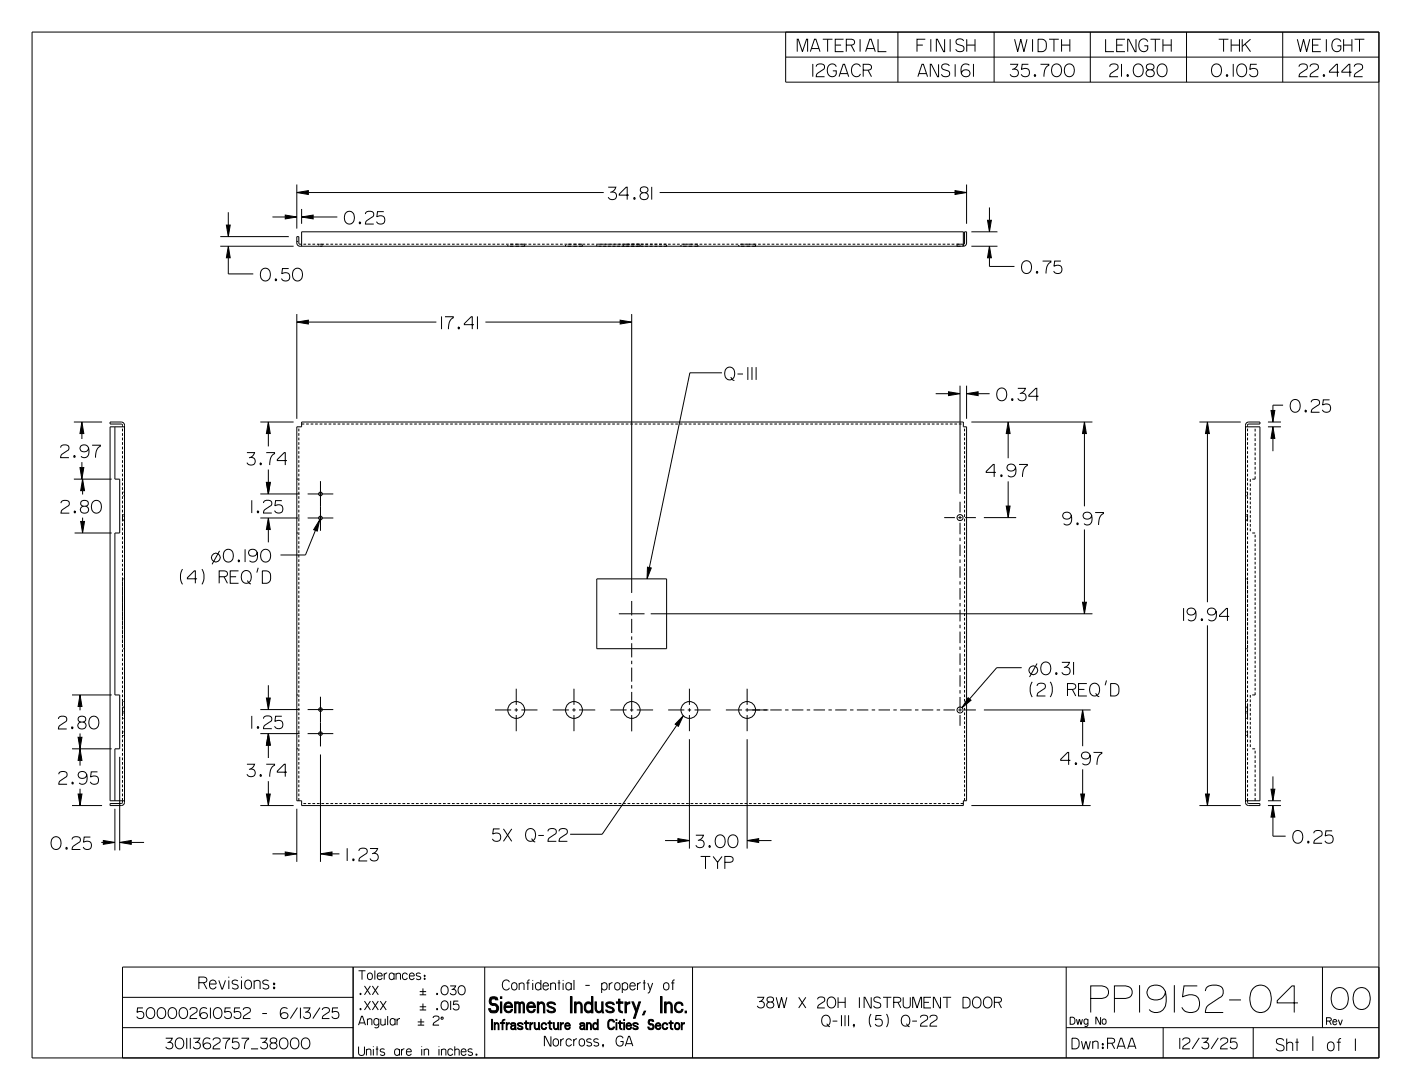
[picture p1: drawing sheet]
<svg xmlns="http://www.w3.org/2000/svg" width="279mm" height="216mm" viewBox="0 0 279 216" stroke-linecap="round" stroke-linejoin="round" font-family="sans-serif">
<defs><g id="words">
<text font-size="4.1" x="89.3" y="200.6">Siemens Industry, Inc.</text>
<text font-size="2.6" x="91.2" y="203.9">Infrastructure and Cities Sector</text>
<g font-size="2.2">
<text x="40.4" y="195.9">Revisions:</text>
<text x="253.3" y="208.2">Sht</text>
<text x="263.2" y="208.2">of</text>
</g>
<text font-size="2" x="219.3" y="207.8">RAA</text>
<g font-size="1.8">
<text x="102.4" y="196.1">Confidential - property of</text>
<text x="110" y="207.2">Norcross, GA</text>
</g>
<g font-size="1.7">
<text x="70.6" y="194">Tolerances:</text>
<text x="70.6" y="203.1">Angular</text>
<text x="70.6" y="209.1">Units are in inches.</text>
</g>
<g font-size="1.3">
<text x="211.9" y="202.9">Dwg No</text>
<text x="262.7" y="203">Rev</text>
</g>
</g></defs>
<g fill="none" stroke="#000" stroke-width=".2">
<path d="M6.3 6.3h266.7v203.2h-266.7zM155.6 6.3v10h117.4M155.6 11.3h117.4M157.9 10.2v-2.4h.2l.8 2.4 .8-2.4h.2v2.4M160.5 10.2l.8-2.4h.3l.8 2.4M160.7 9.6h1.5M160.9 12.7v2.5M161.6 13.2a.89 .89 0 0 1 .8-.6 .89 .89 0 0 1 .9 .5 .54 .54 0 0 1-.4 .7l-1.1 .8-.2 .6h1.7M162.9 7.8h1.9M163.9 7.8v2.4M165.4 8.9h1.2M165.6 13.2a.95 .95 0 0 0-1.2-.5 .95 .95 0 0 0-.6 1.1 1 1 0 0 0 .5 1.2 1 1 0 0 0 1.2-.2l.1-.8h-.7"/>
<path d="M166.1 15.2l.9-2.5h.2l.9 2.5M166.3 14.6h1.6M167 7.8h-1.6v2.4h1.6M167.6 8.9h1a.58 .58 0 0 0 .6-.5 .58 .58 0 0 0-.6-.6h-1v2.4M168.5 8.9l.7 1.3M170.3 7.8v2.4M170.4 13.2a.95 .95 0 0 0-1.2-.5 .95 .95 0 0 0-.6 1.1 1 1 0 0 0 .5 1.2 1 1 0 0 0 1.2-.2l.1-.2M170.9 13.9h1.1a.58 .58 0 0 0 .6-.6 .58 .58 0 0 0-.6-.6h-1.1v2.5M171.4 10.2l.8-2.4h.3l.8 2.4M171.6 9.6h1.5M171.9 13.9l.7 1.3M173.9 7.8v2.4h1.6"/>
<path d="M177.8 6.3v10M181.6 8.9h1.1M181.8 15.2l.8-2.5h.2l.9 2.5M182 14.6h1.5M183.2 7.8h-1.6v2.4M184.3 7.8v2.4M185.9 12.7v2.5h-.3l-1.2-2.5h-.2v2.5M187.1 7.8v2.4h-.3l-1.2-2.4h-.2v2.4M188 13.1a.73 .73 0 0 0-1-.5 .73 .73 0 0 0-.3 1.1l1 .3a.66 .66 0 0 1 .3 .9 .66 .66 0 0 1-.9 .3l-.4-.1-.3-.4M188.1 7.8v2.4M189.1 12.7v2.5M190.8 8.1a.73 .73 0 0 0-1-.4 .73 .73 0 0 0-.3 1l1 .4a.66 .66 0 0 1 .3 .9 .66 .66 0 0 1-.9 .2l-.4-.1-.3-.3"/>
<path d="M191.4 8.9h1.7M191.4 7.8v2.4M191.9 12.9a1.03 1.03 0 0 0-1.3-.1 1.03 1.03 0 0 0-.3 1.3 .91 .91 0 0 0 .7 1.1 .91 .91 0 0 0 1.1-.8 .88 .88 0 0 0-.9-.6 .88 .88 0 0 0-.8 .8M192.8 12.7v2.5M193.1 7.8v2.4M196.8 6.3v10M200 12.7h1.5l-.5 .8-.6 .3M200.7 13.7a.81 .81 0 0 1 .9 1.1 .81 .81 0 0 1-1.4 .1l-.2-.2M200.9 7.8l.6 2.4 .6-2.4 .7 2.4 .6-2.4M203.6 12.7h-1.2l-.1 1.1a.92 .92 0 0 1 1.3-.1 .92 .92 0 0 1 0 1.4l-.7 .1-.4-.1-.3-.4M204.5 7.8v2.4M204.9 14.8l.2 .1-.1 .2-.2-.1z"/>
<path d="M205.6 7.8h1a1.37 1.37 0 0 1-.2 2.4h-.8zM206 12.7h1.7v.2a2.03 2.03 0 0 0-1 2.3M207.7 7.8h2M208.5 13a1.02 1.02 0 0 1 1.3-.2 1.02 1.02 0 0 1 .4 1.2 1.03 1.03 0 0 1-1.1 1.2 1.03 1.03 0 0 1-.9-1.4zM208.7 7.8v2.4M210.2 8.9h1.6M210.2 7.8v2.4M211 13a1.02 1.02 0 0 1 1.3-.2 1.02 1.02 0 0 1 .4 1.2 1.03 1.03 0 0 1-1.1 1.2 1.03 1.03 0 0 1-.8-1.4zM211.8 7.8v2.4M215.9 6.3v10M218.9 7.8v2.4h1.7M219.7 13.2a.89 .89 0 0 1 .8-.6 .89 .89 0 0 1 .9 .5 .54 .54 0 0 1-.4 .7l-1.1 .8-.2 .6h1.7"/>
<path d="M221.1 8.9h1.2M222.1 12.7v2.5M222.8 7.8h-1.7v2.4h1.7M223.2 14.8l.2 .1v.2l-.2-.1zM224.7 13a1.02 1.02 0 0 1 1.2-.2 1.02 1.02 0 0 1 .5 1.2 1.03 1.03 0 0 1-1.1 1.2 1.03 1.03 0 0 1-.9-1.4zM224.9 7.8v2.4h-.2l-1.2-2.4h-.2v2.4M227.1 12.9a.72 .72 0 0 1 1-.2 .72 .72 0 0 1 .2 1 .74 .74 0 0 1-.9 .1 .74 .74 0 0 1-.3-.9zM227.3 8.2a.95 .95 0 0 0-1.2-.4 .95 .95 0 0 0-.6 1.1 1 1 0 0 0 .4 1.2 1 1 0 0 0 1.3-.3l.1-.7h-.7M227.5 13.8a.71 .71 0 0 0-.6 .9 .71 .71 0 0 0 1 .5 .69 .69 0 0 0 .7-.7 .69 .69 0 0 0-.6-.7M227.8 7.8h1.9M228.8 7.8v2.4M229.4 13a1.02 1.02 0 0 1 1.3-.2 1.02 1.02 0 0 1 .4 1.2 1.03 1.03 0 0 1-1.1 1.2 1.03 1.03 0 0 1-.9-1.4z"/>
<path d="M230.3 8.9h1.6M230.3 7.8v2.4M231.9 7.8v2.4M234.9 6.3v10M240.2 13a1.02 1.02 0 0 1 1.2-.2 1.02 1.02 0 0 1 .5 1.2 1.03 1.03 0 0 1-1.1 1.2 1.03 1.03 0 0 1-.9-1.4zM241.3 7.8h1.9M242.3 7.8v2.4M242.9 14.8l.2 .1-.1 .2-.2-.1zM243.8 8.9h1.6M243.8 7.8v2.4M244.2 12.7v2.5M245.2 13a1.02 1.02 0 0 1 1.2-.2 1.02 1.02 0 0 1 .5 1.2 1.03 1.03 0 0 1-1.2 1.2 1.03 1.03 0 0 1-.8-1.4z"/>
<path d="M245.4 7.8v2.4M246 7.8v2.4M246.5 8.7l1.1 1.5M247.6 7.8l-1.6 1.4M248.9 12.7h-1.3l-.1 1.1a.92 .92 0 0 1 1.3-.1 .92 .92 0 0 1 0 1.4l-.7 .1-.4-.1-.3-.4M254 6.3v10M256.9 7.8l.6 2.4 .6-2.4 .6 2.4 .7-2.4M257.2 13.2a.89 .89 0 0 1 .8-.6 .89 .89 0 0 1 .9 .5 .54 .54 0 0 1-.4 .7l-1.1 .8-.2 .6h1.7M259.4 13.2a.89 .89 0 0 1 .8-.6 .89 .89 0 0 1 .9 .5 .54 .54 0 0 1-.4 .7l-1.1 .8-.2 .6h1.7M259.9 8.9h1.2M261.5 7.8h-1.6v2.4h1.6M262.1 14.8l.2 .1-.1 .2-.2-.1z"/>
<path d="M262.6 7.8v2.4M265.2 14.3h-1.9v-.2l1.3-1.4h.2v2.5M265.5 8.2a.95 .95 0 0 0-1.2-.4 .95 .95 0 0 0-.6 1.1 1 1 0 0 0 .5 1.2 1 1 0 0 0 1.2-.3l.1-.7h-.7M266.1 8.9h1.6M266.1 7.8v2.4M267.6 14.3h-1.9v-.2l1.4-1.4h.2v2.5M267.7 7.8v2.4M268.2 13.2a.89 .89 0 0 1 .8-.6 .89 .89 0 0 1 .8 .5 .54 .54 0 0 1-.3 .7l-1.2 .8-.1 .6h1.6M268.2 7.8h2M269.2 7.8v2.4M58.8 38.1l2.3-.3v.7zM58.8 36.5v8.8"/>
<path d="M61.1 38.1h58.4M120.4 37.1h1.5l-.4 .7-.7 .3M121.1 38a.81 .81 0 0 1 .9 1.2 .81 .81 0 0 1-1.4 .1l-.2-.2M124.5 38.6h-1.9v-.2l1.4-1.3h.2v2.4M125.6 39.1l.2 .2-.1 .2-.2-.2zM126.9 37.3a.72 .72 0 0 1 1-.3 .72 .72 0 0 1 .2 1 .74 .74 0 0 1-.9 .1 .74 .74 0 0 1-.3-.8zM127.3 38.2a.71 .71 0 0 0-.6 .8 .71 .71 0 0 0 1 .5 .69 .69 0 0 0 .7-.6 .69 .69 0 0 0-.6-.7M129.1 37v2.5M130.6 38.1h58.5M189.1 37.8l2.3 .3-2.3 .4zM191.4 36.5v7.8M43.6 48.8h14.5"/>
<path d="M43.6 46.9h13.6M44.8 44.6h.8l-.4 2.3zM45.2 48.8l.4 2.3h-.8zM45.2 42v2.6M45.2 51.1v3.2h5M51.8 53.5a1.02 1.02 0 0 1 1.3-.2 1.02 1.02 0 0 1 .4 1.2 1.03 1.03 0 0 1-1.1 1.2 1.03 1.03 0 0 1-.8-1.4zM53.9 43h2.6M54.6 55.2l.2 .2-.1 .2-.2-.1zM56.5 42.6l2.3 .4-2.3 .4zM57.2 53.2h-1.3l-.1 1a.92 .92 0 0 1 1.3 0 .92 .92 0 0 1 0 1.3l-.4 .2-.6-.1-.4-.4M58.2 53.5a1.02 1.02 0 0 1 1.3-.2 1.02 1.02 0 0 1 .4 1.2 1.03 1.03 0 0 1-1.1 1.2 1.03 1.03 0 0 1-.9-1.4zM58.8 47.8h.2"/>
<path d="M59.7 43l2.3-.4v.8zM59.7 41.4v2.9M59.7 48.8v-2.9h131.1v2.9M59.7 48.4l-.5-.1v-1.4h-.4v1.4l.3 .4 .3 .1h131.4M60.1 48.4h.5M61 48.4h.5M61.9 48.4h.5M62 43h4.8M62.8 48.4h.5M63.1 48.4v.2M63.4 48.4h.8M63.8 48.4v.2"/>
<path d="M64.5 48.4h.6M65.4 48.4h.6M66.3 48.4h.6M67.2 48.4h.5M68.1 48.4h.5M68.5 42.2a1.02 1.02 0 0 1 1.2-.2 1.02 1.02 0 0 1 .5 1.2 1.03 1.03 0 0 1-1.1 1.2 1.03 1.03 0 0 1-.9-1.4zM69 48.4h.5M69.9 48.4h.5M70.8 48.4h.5M71.2 44l.2 .1-.1 .2-.2-.1zM71.7 48.4h.5M72.4 42.4a.89 .89 0 0 1 .8-.6 .89 .89 0 0 1 .8 .5 .54 .54 0 0 1-.3 .7l-1.2 .8-.1 .6h1.6"/>
<path d="M72.6 48.4h.5M73.5 48.4h.5M74.3 48.4h.6M75.2 48.4h.6M76 41.9h-1.2l-.2 1a.92 .92 0 0 1 1.4 0 .92 .92 0 0 1-.1 1.3l-.4 .2-.5-.1-.4-.4M76.1 48.4h.6M77 48.4h.6M77.9 48.4h.5M78.8 48.4h.5M79.7 48.4h.5M80.6 48.4h.5M81.5 48.4h.5"/>
<path d="M82.4 48.4h.5M83.3 48.4h.5M84.1 48.4h.6M85 48.4h.6M85.9 48.4h.6M86.8 48.4h.6M87.7 48.4h.5M88.6 48.4h.5M89.5 48.4h.5M90.4 48.4h.5M91.3 48.4h.5M92.2 48.4h.5"/>
<path d="M93.1 48.4h.5M94 48.4h.5M94.8 48.4h.6M95.7 48.4h.6M96.6 48.4h.6M97.5 48.4h.6M98.4 48.4h.5M99.3 48.4h.5M100.2 48.4h.5M100.6 48.5v.3M101 48.4h.7M102 48.4h.8"/>
<path d="M102.9 48.4h1.4M103.9 48.5v.3M104.7 48.4h.5M105.5 48.4h.6M106.4 48.4h.6M107.3 48.4h.6M108.2 48.4h.6M109.1 48.4h.5M110 48.4h.5M110.9 48.4h.5M111.8 48.4h.5M112 48.5v.3"/>
<path d="M112.4 48.4h.8M113.5 48.4h.7M114.5 48.4h1.4M115.3 48.5v.3M116.2 48.4h.6M117.1 48.4h.6M118 48.4h3.2M118.2 48.5v.3M121.3 48.4h.8M122.2 48.4h.8M123.1 48.4h1.7M123.4 48.5v.3"/>
<path d="M125 48.4h.7M125.9 48.4h.9M126.8 48.5v.3M126.8 48.4h.7M127.8 48.4h.6M128.7 48.4h.6M129.6 48.4h.6M130.5 48.4h.6M131.4 48.4h.6M132 48.5v.3M132.3 48.4h.5M133.2 48.4h.5"/>
<path d="M134.1 48.4h.5M134.8 48.5v.3M135 48.4h2.3M137.5 48.4h.7M138.2 48.5v.3M138.5 48.4h.6M139.4 48.4h.5M140.3 48.4h.5M141.2 48.4h.5M142.1 48.4h.5M143 48.4h.5M143.9 48.4h.5"/>
<path d="M144.8 48.4h.5M145.7 48.4h.5M146.3 48.5v.3M146.5 48.4h2.4M148.9 48.4h.9M149.6 48.5v.3M150.1 48.4h.5M151 48.4h.5M151.9 48.4h.5M152.8 48.4h.5M153.7 48.4h.5M154.6 48.4h.5"/>
<path d="M155.5 48.4h.5M156.4 48.4h.5M157.2 48.4h.6M158.1 48.4h.6M159 48.4h.6M159.9 48.4h.6M160.8 48.4h.5M161.7 48.4h.5M162.6 48.4h.5M163.5 48.4h.5M164.4 48.4h.5M165.3 48.4h.5"/>
<path d="M166.2 48.4h.5M167 48.4h.6M167.9 48.4h.6M168.8 48.4h.6M169.7 48.4h.6M170.6 48.4h.5M171.5 48.4h.5M172.4 48.4h.5M173.3 48.4h.5M174.2 48.4h.5M175.1 48.4h.5M176 48.4h.5"/>
<path d="M176.9 48.4h.5M177.7 48.4h.6M178.6 48.4h.6M179.5 48.4h.6M180.4 48.4h.6M181.3 48.4h.5M182.2 48.4h.5M183.1 48.4h.5M184 48.4h.5M184.9 48.4h.5M185.8 48.4h.5M186.7 48.4h.5"/>
<path d="M187.6 48.4h.5M188.4 48.4h.6M189.3 48.4l1.6-.1 .1-2.4h.4v2.2a.64 .64 0 0 1-.6 .7M189.5 48.5v.3M190.7 48.5v.3M192.3 48.8h5.2M192.3 45.9h5.2M195.5 43.6h.8l-.4 2.3zM195.9 48.8l.4 2.3h-.8zM195.9 51.1v1.7h5M195.9 41.1v2.5M202.5 52a1.02 1.02 0 0 1 1.3-.2 1.02 1.02 0 0 1 .5 1.2 1.03 1.03 0 0 1-1.2 1.2 1.03 1.03 0 0 1-.8-1.4z"/>
<path d="M205.3 53.8l.2 .1-.1 .2-.2-.1zM206.4 51.7h1.7v.2a2.03 2.03 0 0 0-1 2.3M210.1 51.7h-1.3l-.1 1a.92 .92 0 0 1 1.3 0 .92 .92 0 0 1 0 1.3l-.7 .2-.4-.2-.3-.3M58.8 63.8l2.3-.4v.8zM58.8 62.2v20.8M61.1 63.8h25.3M87.4 62.7v2.5M88.1 62.7h1.7v.2a2.03 2.03 0 0 0-1 2.3M90.8 64.8l.2 .1-.1 .2-.2-.1zM93.9 64.3h-2v-.2l1.4-1.4h.2v2.5M94.5 62.7v2.5M96.1 63.8h26.7"/>
<path d="M122.8 63.4l2.3 .4-2.3 .4zM125.1 62.2v55.2M143 73.8h-6.4l-8 38.6M143.8 73.1a1.02 1.02 0 0 1 1.2-.2 1.02 1.02 0 0 1 .5 1.2 1.03 1.03 0 0 1-1.1 1.1 1.03 1.03 0 0 1-.9-1.3zM144.7 74.8l.4 .4 .3 .2M146 74.1h1.1M148.1 72.7v2.5M148.9 72.7v2.5M149.7 72.7v2.5M185.3 78h2.5M187.8 77.6l2.3 .4-2.3 .4zM190.1 76.4v21.4"/>
<path d="M191.4 78l2.3-.4v.8zM191.4 76.4v6.6M193.7 78h2.3M197.6 77.2a1.02 1.02 0 0 1 1.3-.2 1.02 1.02 0 0 1 .4 1.2 1.03 1.03 0 0 1-1.1 1.2 1.03 1.03 0 0 1-.8-1.4zM200.4 79l.2 .1-.1 .2-.2-.1zM201.5 76.9h1.5l-.4 .8-.7 .2M202.2 77.9a.81 .81 0 0 1 .9 1.1 .81 .81 0 0 1-1.4 .1l-.2-.2M205.6 78.5h-1.9v-.2l1.4-1.4h.2v2.5M255.7 79.5a1.02 1.02 0 0 1 1.3-.2 1.02 1.02 0 0 1 .5 1.2 1.03 1.03 0 0 1-1.2 1.2 1.03 1.03 0 0 1-.8-1.4zM259.6 79.7a.89 .89 0 0 1 .8-.6 .89 .89 0 0 1 .9 .5 .54 .54 0 0 1-.4 .7l-1.1 .8-.2 .6h1.7M263.3 79.2h-1.3l-.1 1a.92 .92 0 0 1 1.3 0 .92 .92 0 0 1 0 1.3l-.4 .2-.6-.1-.4-.4M12 88.7a.89 .89 0 0 1 .8-.6 .89 .89 0 0 1 .9 .5 .54 .54 0 0 1-.4 .7l-1.2 .8-.1 .5h1.7"/>
<path d="M12.1 99.7a.89 .89 0 0 1 .8-.6 .89 .89 0 0 1 .8 .5 .54 .54 0 0 1-.3 .7l-1.2 .8-.1 .5h1.6M14.6 83.6h5.6M14.6 94.9h7.5M14.7 90.2l.2 .2-.1 .2-.2-.2zM15.8 92.6h.8l-.4 2.3zM16 99.4a.72 .72 0 0 1 1.1-.3 .72 .72 0 0 1 .2 1 .74 .74 0 0 1-.9 .1 .74 .74 0 0 1-.4-.8zM16.2 83.6l.4 2.3h-.8zM16.2 85.9v1.1M16.2 91.5v1.1M16.4 94.9l.3 2.3h-.7zM16.4 97.2v.7M17.5 88.7a.81 .81 0 0 1-1 .8 .81 .81 0 0 1-.4-1.2 1.07 1.07 0 0 1 1.3 .1 1.07 1.07 0 0 1 .2 1.2 .92 .92 0 0 1-.5 1 .92 .92 0 0 1-1.1-.2"/>
<path d="M18.2 88.2h1.7v.2a2.03 2.03 0 0 0-1 2.2M18.4 99.5a1.02 1.02 0 0 1 1.2-.2 1.02 1.02 0 0 1 .5 1.2 1.03 1.03 0 0 1-1.1 1.1 1.03 1.03 0 0 1-.9-1.3zM22.8 84.5v10.4h.9v10.7h-.9v32.1h.9v10.6h-.9v10.3M24.3 84.5l-.1-.4-.2-.1h-2.2v-.4h2.4l.4 .3 .1 .3v74.7a.64 .64 0 0 1-.7 .7h-2.2v-.4l2.4-.1 .1-1M24.3 84.9v.5M24.3 85.8v.5M24.3 86.7v.5M24.3 87.6v.5M24.3 88.5v.5M24.3 89.4v.5M24.3 90.3v.5M24.3 91.1v.6"/>
<path d="M24.3 92v.6M24.3 92.9v.6M24.3 93.8v.6M24.3 94.7v.6M24.3 95.6v.5M24.3 96.5v.5M24.3 97.4v.5M24.3 98.3v.5M24.3 99.2v.5M24.4 98.2h.3M24.4 97.5h.3M24.7 84.5h-2.9v74.1h2.9"/>
<path d="M48.9 89.7h1.5l-.5 .7-.6 .3M49.6 90.6a.81 .81 0 0 1 .9 1.1 .81 .81 0 0 1-1.5 .1l-.1-.2M49.9 99.1v2.5M51.5 97.8h7.8M51.5 83.6h6.6M51.6 91.7l.2 .1-.1 .2-.2-.1zM52.2 99.6a.89 .89 0 0 1 .8-.5 .89 .89 0 0 1 .8 .5 .54 .54 0 0 1-.3 .7l-1.2 .8-.1 .5h1.6M52.7 89.7h1.7v.2a2.03 2.03 0 0 0-1 2.2M52.8 95.6h.7l-.4 2.2zM53.1 83.6l.4 2.3h-.7zM53.1 85.9v2.5M53.1 93v2.6"/>
<path d="M55.8 99.2h-1.2l-.2 1a.92 .92 0 0 1 1.4 0 .92 .92 0 0 1-.1 1.3l-.4 .1h-.5l-.4-.5M56.8 91.2h-1.9v-.2l1.4-1.3h.2v2.4M58.8 94.9h.2M59.2 84.5h.1M59.2 84.9v.5M59.2 85.8v.5M59.2 86.7v.5M59.2 87.6v.5M59.2 88.5v.5M59.2 89.4v.5M59.2 90.3v.5M59.2 91.1v.6"/>
<path d="M59.2 92v.6M59.2 92.9v.6M59.2 93.8v.6M59.2 94.7v.6M59.2 95.6v.5M59.2 96.5v.5M59.2 97.4v.5M59.2 98.3v.5M59.2 99.2v.5M59.7 83.6h131.1v.9h.6v74.1h-.6v1h-131.1v-1h-.9v-74.1h.9zM59.7 84h.6M60.6 84h.6"/>
<path d="M60.9 97.8h5.1M61.5 84h.5M62.4 84h.5M63.3 84h.5M63.5 95.3v9.8M64.2 84h.5M65.1 84h.5M66 84h.5M66.9 84h.5M67.7 84h.6M68.6 84h.6M69.5 84h.6"/>
<path d="M70.4 84h.6M71.3 84h.5M72.2 84h.5M73.1 84h.5M74 84h.5M74.9 84h.5M75.8 84h.5M76.7 84h.5M77.6 84h.5M78.4 84h.6M79.3 84h.6M80.2 84h.6"/>
<path d="M81.1 84h.6M82 84h.5M82.9 84h.5M83.8 84h.5M84.7 84h.5M85.6 84h.5M86.5 84h.5M87.4 84h.5M88.2 84h.6M89.1 84h.6M90 84h.6M90.9 84h.6"/>
<path d="M91.8 84h.5M92.7 84h.5M93.6 84h.5M94.5 84h.5M95.4 84h.5M96.3 84h.5M97.2 84h.5M98.1 84h.5M98.9 84h.6M99.8 84h.6M100.7 84h.6M101.6 84h.6"/>
<path d="M102.5 84h.5M103.4 84h.5M104.3 84h.5M105.2 84h.5M106.1 84h.5M107 84h.5M107.9 84h.5M108.8 84h.5M109.6 84h.6M110.5 84h.6M111.4 84h.6M112.3 84h.6"/>
<path d="M113.2 84h.5M114.1 84h.5M115 84h.5M115.9 84h.5M116.8 84h.5M117.7 84h.5M118.6 84h.5M119.4 84h.6M120.3 84h.6M121.2 84h.6M122.1 84h.6M123 84h.5"/>
<path d="M123.9 84h.5M124.8 84h.5M125.7 84h.5M126.6 84h.5M127.5 84h.5M128.4 84h.5M129.3 84h.5M130.1 84h.6M131 84h.6M131.9 84h.6M132.8 84h.6M133.7 84h.5"/>
<path d="M134.6 84h.5M135.5 84h.5M136.4 84h.5M137.3 84h.5M138.2 84h.5M139.1 84h.5M139.9 84h.6M140.8 84h.6M141.7 84h.6M142.6 84h.6M143.5 84h.6M144.4 84h.5"/>
<path d="M145.3 84h.5M146.2 84h.5M147.1 84h.5M148 84h.5M148.9 84h.5M149.8 84h.5M150.6 84h.6M151.5 84h.6M152.4 84h.6M153.3 84h.6M154.2 84h.5M155.1 84h.5"/>
<path d="M156 84h.5M156.9 84h.5M157.8 84h.5M158.7 84h.5M159.6 84h.5M160.5 84h.5M161.3 84h.6M162.2 84h.6M163.1 84h.6M164 84h.6M164.9 84h.5M165.8 84h.5"/>
<path d="M166.7 84h.5M167.6 84h.5M168.5 84h.5M169.4 84h.5M170.3 84h.5M171.1 84h.6M172 84h.6M172.9 84h.6M173.8 84h.6M174.7 84h.5M175.6 84h.5M176.5 84h.5"/>
<path d="M177.4 84h.5M178.3 84h.5M179.2 84h.5M180.1 84h.5M181 84h.5M181.8 84h.6M182.7 84h.6M183.6 84h.6M184.5 84h.6M185.4 84h.5M186.3 84h.5M187.2 84h.5"/>
<path d="M188.1 84h.5M189 84h.5M189.9 84h.5M190.1 99.4v2.1M190.8 84h.1M191 84.5h.1M191 84.9v.5M191 85.8v.5M191 86.7v.5M191 87.6v.5M191 88.5v.5M191 89.4v.5"/>
<path d="M191 90.3v.5M191 91.1v.6M191 92v.6M191 92.9v.6M191 93.8v.6M191 94.7v.6M191 95.6v.5M191 96.5v.5M191 97.4v.5M191 98.3v.5M191 99.2v.5M192.3 83.6h24"/>
<path d="M197.2 93.6h-1.9v-.2l1.4-1.4h.2v2.5M198.2 94l.2 .2v.2l-.2-.1zM199.6 83.6l.4 2.3h-.7zM199.6 85.9v4.9M199.6 95.3v4.9M201.1 92.5a.81 .81 0 0 1-1.1 .9 .81 .81 0 0 1-.3-1.3 1.07 1.07 0 0 1 1.2 .1 1.07 1.07 0 0 1 .3 1.2 .92 .92 0 0 1-.5 1 .92 .92 0 0 1-1.1-.2M201.8 92h1.6v.2a2.03 2.03 0 0 0-.9 2.3M214.7 83.6l.4 2.3h-.7zM214.7 85.9v14.4M237.5 83.6h8.2M239.1 83.6l.4 2.3h-.8zM239.1 85.9v33.4"/>
<path d="M246.6 84.5h2.9v74.1h-2.9M246.6 98.2h.3M246.6 97.5h.3M247 84.5l.1-.4 .2-.1h2.2v-.4h-2.4l-.4 .3-.1 .3v74.7l.1 .3 .4 .3 2.4 .1v-.4l-2.4-.1-.1-1M247 84.9v.5M247 85.8v.5M247 86.7v.5M247 87.6v.5M247 88.5v.5M247 89.4v.5M247 90.3v.5M247 91.1v.6"/>
<path d="M247 92v.6M247 92.9v.6M247 93.8v.6M247 94.7v.6M247 95.6v.5M247 96.5v.5M247 97.4v.8M247 98.3v.5M247 99.2v.5M247.6 94.9v.5M247.6 95.8v.5M247.6 96.7v.5"/>
<path d="M247.6 97.6v.5M247.6 98.5v.5M247.6 99.3v.6M248.5 94.3v.6h-.5M248.5 84.5h.1M248.5 84.9v.6M248.5 85.9v.5M248.5 86.8v.6M248.5 87.7v.6M248.5 88.7v.6M248.5 89.6v.6M248.5 90.6v.5"/>
<path d="M248.5 91.5v.6M248.5 92.5v.5M248.5 93.4v.6M251.1 83.6h2.5M251.1 84.5h2.5M251.7 81.3h.7l-.3 2.3zM252.1 84.5l.3 2.3h-.7zM252.1 86.8v2.6M254.1 80.3h-2v1M258.5 81.2l.2 .2-.1 .2-.2-.1zM14.7 101.2l.3 .2-.1 .2-.2-.2zM14.8 105.6h7.3"/>
<path d="M16 103.3h.7l-.3 2.3zM16.4 102.5v.8M16.5 100.3a.71 .71 0 0 0-.6 .8 .71 .71 0 0 0 1 .5 .69 .69 0 0 0 .7-.6 .69 .69 0 0 0-.7-.7M24.3 100.1v.5M24.3 101v.5M24.3 101.9v1.4M24.3 103.6v.6M24.3 104.5v.6M24.3 105.4v.6M24.3 106.3v.6M24.3 107.2v.5M24.3 108.1v.5"/>
<path d="M24.3 109v.5M24.3 109.9v.5M24.3 110.8v.5M24.3 111.7v.5M24.3 112.6v.5M24.3 113.5v.5M24.3 114.3v9.5M24.3 103.1h.2M24.3 101.9h.2M24.4 114.7h.3M24.4 103h.3M24.4 102.2h.3"/>
<path d="M36.2 112.7a2.79 2.79 0 0 0 0 3M39 114.6h-1.9v-.2l1.4-1.3h.2v2.4M40 112.7a2.79 2.79 0 0 1 0 3M43.4 114.2h1a.58 .58 0 0 0 .6-.5 .58 .58 0 0 0-.6-.6h-1v2.4M43.5 109.1l-1.5 2.7M44.4 114.2l.6 1.3M44.6 109a1.04 1.04 0 0 1 1.2 0 1.04 1.04 0 0 1 .4 1.2 1.03 1.03 0 0 1-1.1 1.1 1.03 1.03 0 0 1-.9-1.3l.2-.7zM45.6 114.2h1.2M47.2 113.1h-1.6v2.4h1.6M47.2 110.9l.2 .2v.2l-.2-.2zM48.2 113.2a1.04 1.04 0 0 1 1.2 0 1.04 1.04 0 0 1 .4 1.2 1.03 1.03 0 0 1-1.2 1.1 1.03 1.03 0 0 1-.8-1.3l.1-.6zM48.5 108.8v2.5"/>
<path d="M48.9 115.1l.4 .4 .4 .2M50.9 109.4a.81 .81 0 0 1-1 .8 .81 .81 0 0 1-.4-1.3 1.07 1.07 0 0 1 1.2 .2 1.07 1.07 0 0 1 .3 1.2 .92 .92 0 0 1-.5 .9 .92 .92 0 0 1-1.1-.1M51 101.2l.2 .1v.3l-.3-.2zM51.1 112.5l-.2 .9M51.5 102.6h7.8M51.9 109.1a1.02 1.02 0 0 1 1.3-.1 1.02 1.02 0 0 1 .4 1.2 1.03 1.03 0 0 1-1.1 1.1 1.03 1.03 0 0 1-.9-1.3zM51.9 113.1h1.1a1.37 1.37 0 0 1-.2 2.4h-.9zM53.1 102.6l.4 2.3h-.7zM53.1 104.9v2.5M58.8 105.6h.2M59.2 100.1v.5M59.2 101v.5"/>
<path d="M59.2 101.9v.5M59.2 102.7v.6M59.2 103.6v.6M59.2 104.5v.6M59.2 105.4v.6M59.2 106.3v.6M59.2 107.2v.5M59.2 108.1v.5M59.2 109v.5M59.2 109.9v.5M59.2 110.8v.5M59.2 111.7v.5"/>
<path d="M59.2 112.6v.5M59.2 113.5v.5M59.2 114.3v.6M59.2 115.2v.6M59.2 116.1v.6M59.2 117v.6M59.2 117.9v.6M59.2 118.8v.5M59.2 119.7v.5M60.9 102.6h5.1M62.5 105.1l-2 4.8h-5M63.3 102.9l-.5 2.3-.7-.3z"/>
<path d="M118.2 114.7h13.8v13.8h-13.8zM125.1 119v2.9M128.2 112.3l.8 .2-.9 2.2zM187 102.5h2.1M189.8 102.5h.6M190.1 102.2v.7M190.1 103.5v2.3M190.1 106.5v.7M190.1 107.8v2.3M190.1 110.8v.7M190.1 112.2v2.3M190.1 115.1v.7"/>
<path d="M190.1 116.5v2.3M190.1 119.4v.7M191 100.1v.5M191 101v.5M191 101.9v.5M191 102.7v.6M191 103.6v.6M191 104.5v.6M191 105.4v.6M191 106.3v.6M191 107.2v.5M191 108.1v.5"/>
<path d="M191 109v.5M191 109.9v.5M191 110.8v.5M191 111.7v.5M191 112.6v.5M191 113.5v.5M191 114.3v.6M191 115.2v.6M191 116.1v.6M191 117v.6M191 117.9v.6M191 118.8v.5"/>
<path d="M191 119.7v.5M191.1 102.5h2.1M194.8 102.5h6.4M199.3 100.2h.7l-.4 2.3zM212.1 102.1a.81 .81 0 0 1-1 .8 .81 .81 0 0 1-.4-1.3 1.07 1.07 0 0 1 1.2 .1 1.07 1.07 0 0 1 .3 1.3 .92 .92 0 0 1-.5 .9 .92 .92 0 0 1-1.1-.2M213.3 103.6l.2 .1-.1 .2-.2-.1zM214.4 119.3h.7l-.4 2.3zM214.7 104.9v14.4M216.2 102.1a.81 .81 0 0 1-1.1 .8 .81 .81 0 0 1-.4-1.3 1.07 1.07 0 0 1 1.3 .1 1.07 1.07 0 0 1 .2 1.3 .92 .92 0 0 1-.5 .9 .92 .92 0 0 1-1-.2M216.9 101.5h1.6v.2a2.03 2.03 0 0 0-1 2.3M246.6 114.7h.3M246.6 103h.3"/>
<path d="M246.6 102.2h.3M246.8 103.1h.2M246.8 101.9h.2M247 100.1v.5M247 101v.5M247 101.9v1.4M247 103.6v.6M247 104.5v.6M247 105.4v.6M247 106.3v.6M247 107.2v.5M247 108.1v.5"/>
<path d="M247 109v.5M247 109.9v.5M247 110.8v.5M247 111.7v.5M247 112.6v.5M247 113.5v.5M247 114.3v.6M247 115v.8M247 116v.7M247 116.9v.7M247 117.8v.7M247 118.7v.6"/>
<path d="M247 119.6v.6M247.6 100.2v.6M247.6 101.1v.6M247.6 102v.6M247.6 102.9v.5M247.6 103.8v.5M247.6 104.7v.5M247.6 105.6h.1M248 105.6h.5M248.5 105.9v.6M248.5 106.8v.6M248.5 107.7v.5"/>
<path d="M248.5 108.6v.5M248.5 109.5v.5M248.5 110.4v.5M248.5 111.3v.5M248.5 112.2v.5M248.5 113.1v.5M248.5 113.9v.6M248.5 114.8v.6M248.5 115.7v.6M248.5 116.6v.6M248.5 117.5v.5M248.5 118.4v.5"/>
<path d="M248.5 119.3v.5M14.3 137.7h7.8M15.8 137.7l.4 2.2h-.7zM15.8 139.9v.8M24.3 123.9v.8M24.3 124.8v.8M24.3 125.7v.8M24.3 126.6v.8M24.3 127.6v.7M24.3 128.5h.1M24.3 128.6v.6M24.3 129.5v.6"/>
<path d="M24.3 130.4v.5M24.3 131.3v.5M24.3 132.2v.5M24.3 133.1v.5M24.3 134v.5M24.3 134.9v.5M24.3 135.8v.5M24.3 136.7v.5M24.3 137.5v.6M24.3 138.4v1.5M24.4 128.5h.3M24.4 139h.3"/>
<path d="M52.8 138.3h.7l-.4 2.2zM53.1 135.7v2.6M58.8 137.7h.2M59.2 120.6v.5M59.2 121.5v.5M59.2 122.4v.5M59.2 123.3v.5M59.2 124.2v.5M59.2 125.1v.5M59.2 125.9v.6M59.2 126.8v.6M59.2 127.7v.6"/>
<path d="M59.2 128.6v.6M59.2 129.5v.6M59.2 130.4v.5M59.2 131.3v.5M59.2 132.2v.5M59.2 133.1v.5M59.2 134v.5M59.2 134.9v.5M59.2 135.8v.5M59.2 136.7v.5M59.2 137.5v.6M59.2 138.4v.6"/>
<path d="M59.2 139.3v.6M63.5 138v9.9M102.2 136.4v3.2M113.7 136.4v3.2M122.5 121.6h5.1M125.1 122.6v2.8M125.1 126.1v.6M125.1 127.4v2.8M125.1 130.9v.7M125.1 132.2v2.8M125.1 135.7v.7M125.1 137v4"/>
<path d="M128.9 121.6h87.4M136.5 136.4v3.2M147.9 136.4v3.2M190.1 120.8v2.3M190.1 123.8v.6M190.1 125.1v2.3M190.1 128.1v.6M190.1 129.4v2.3M190.1 132.4v.7M190.1 133.7v2.3M190.1 136.7v.7M190.1 138v3"/>
<path d="M191 120.6v.5M191 121.5v.5M191 122.4v.5M191 123.3v.5M191 124.2v.5M191 125.1v.5M191 125.9v.6M191 126.8v.6M191 127.7v.6M191 128.6v.6M191 129.5v.6M191 130.4v.5"/>
<path d="M191 131.3v.5M191 132.2v.5M191 133.1v.5M191 134v.5M191 134.9v.5M191 135.8v.5M191 136.7v.5M191 137.5v.6M191 138.4v.6M191 139.3v.6M191.7 138.2l.6 .5-1.8 1.5zM202.3 132.3h-4.9l-5.4 6.1"/>
<path d="M204.4 135.1a2.79 2.79 0 0 0 0 3M205.3 131.4l-1.4 2.7M205.4 135.9a.89 .89 0 0 1 .8-.6 .89 .89 0 0 1 .8 .5 .54 .54 0 0 1-.3 .7l-1.2 .8-.1 .6h1.6M206.4 131.5a1.02 1.02 0 0 1 1.2-.2 1.02 1.02 0 0 1 .5 1.2 1.03 1.03 0 0 1-1.1 1.1 1.03 1.03 0 0 1-.9-1.3zM208 135.1a2.79 2.79 0 0 1 0 3M209.1 133.2l.2 .2-.1 .2-.2-.2zM210.3 131.2h1.5l-.5 .7-.6 .3M210.9 132.1a.81 .81 0 0 1 .9 1.2 .81 .81 0 0 1-1.4 .1l-.1-.2M211.4 136.6h1a.58 .58 0 0 0 .6-.6 .58 .58 0 0 0-.6-.6h-1v2.5M212.3 136.6l.7 1.3M212.6 131.1v2.6M213.6 136.6h1.1"/>
<path d="M215.2 135.4h-1.6v2.5h1.6M216 135.7a1.02 1.02 0 0 1 1.3-.2 1.02 1.02 0 0 1 .4 1.2 1.03 1.03 0 0 1-1.1 1.2 1.03 1.03 0 0 1-.8-1.4zM216.9 137.4l.4 .5 .4 .1M219.1 134.8l-.3 .9M219.9 135.4l1.1 .1a1.37 1.37 0 0 1-.3 2.4h-.8zM234.4 120.4v2.6M236.8 121.1a.81 .81 0 0 1-1.1 .8 .81 .81 0 0 1-.4-1.3 1.07 1.07 0 0 1 1.3 .1 1.07 1.07 0 0 1 .2 1.3 .92 .92 0 0 1-.5 .9 .92 .92 0 0 1-1-.2M237.9 122.6l.2 .1v.2l-.2-.1zM239.1 123.9v33.4M240.8 121.1a.81 .81 0 0 1-1.1 .8 .81 .81 0 0 1-.3-1.3 1.07 1.07 0 0 1 1.2 .1 1.07 1.07 0 0 1 .3 1.3 .92 .92 0 0 1-.5 .9 .92 .92 0 0 1-1.1-.2M243.4 122.1h-1.9v-.2l1.3-1.4h.3v2.5M246.6 128.5h.3"/>
<path d="M246.6 139h.3M247 120.6v.5M247 121.5v.5M247 122.4v.6M247 123.3v.6M247 124.2v.6M247 125.1v.6M247 125.9v.7M247 126.8v.8M247 127.7v.8M247 128.6v.6M247 129.5v.6"/>
<path d="M247 130.4v.5M247 131.3v.5M247 132.2v.5M247 133.1v.5M247 134v.5M247 134.9v.5M247 135.8v.5M247 136.7v.5M247 137.5v.6M247 138.4v.6M247 139.3v3.2M247.6 137.7v.5"/>
<path d="M247.6 138.5v.6M247.6 139.4v.6M248.5 137.1v.6h-.5M248.5 120.2v.5M248.5 121.1v.5M248.5 122v.5M248.5 122.9v.5M248.5 123.8v.5M248.5 124.6v.6M248.5 125.5v.6M248.5 126.4v.6M248.5 127.3v.6"/>
<path d="M248.5 128.2v.5M248.5 129.1v.5M248.5 130v.5M248.5 130.9v.5M248.5 131.8v.5M248.5 132.7v.5M248.5 133.6v.5M248.5 134.4v.6M248.5 135.3v.6M248.5 136.2v.6M11.6 142.4a.89 .89 0 0 1 .8-.6 .89 .89 0 0 1 .8 .5 .54 .54 0 0 1-.3 .7l-1.2 .8-.1 .6h1.6M11.6 153.4a.89 .89 0 0 1 .8-.6 .89 .89 0 0 1 .9 .5 .54 .54 0 0 1-.4 .7l-1.1 .8-.2 .5h1.7"/>
<path d="M14.2 144l.2 .1v.2l-.2-.1zM14.3 159.6h5.9M14.3 148.3h7.8M14.3 154.9l.2 .2-.1 .2-.2-.2zM15.5 157.3h.7l-.4 2.3zM15.5 146h.7l-.4 2.3zM15.5 142.1a.72 .72 0 0 1 1-.2 .72 .72 0 0 1 .3 1 .74 .74 0 0 1-.9 .1 .74 .74 0 0 1-.4-.9zM15.8 148.3l.4 2.3h-.7zM15.8 145.3v.7M15.8 150.6v1M15.8 156.2v1.1M16 143a.71 .71 0 0 0-.6 .9 .71 .71 0 0 0 1 .5 .69 .69 0 0 0 .6-.7 .69 .69 0 0 0-.6-.7"/>
<path d="M17.2 153.4a.81 .81 0 0 1-1.1 .8 .81 .81 0 0 1-.4-1.3 1.07 1.07 0 0 1 1.3 .2 1.07 1.07 0 0 1 .2 1.2 .92 .92 0 0 1-.5 1 .92 .92 0 0 1-1-.2M18 142.1a1.04 1.04 0 0 1 1.2 0 1.04 1.04 0 0 1 .4 1.1 1.03 1.03 0 0 1-1.1 1.2 1.03 1.03 0 0 1-.9-1.4l.1-.6zM19.3 152.9h-1.2l-.2 1a.92 .92 0 0 1 1.4 0 .92 .92 0 0 1-.1 1.3l-.7 .1-.4-.1-.2-.3M23.7 149.9v18.5M24.3 141.2h.2M24.3 142v.5M24.3 142.9v.5M24.3 143.8v.5M24.3 144.7v.7M24.3 145.6v.5M24.3 146.5v.5M24.3 147.4v.5"/>
<path d="M24.3 148.3v.5M24.3 149.1v.6M24.3 150v.6M24.3 150.9v.6M24.3 151.8v.6M24.3 152.7v.6M24.3 153.6v.5M24.3 154.5v.5M24.3 155.4v.5M24.3 156.3v.5M24.3 157.2v.5M24.4 145.7h.3"/>
<path d="M24.4 144.9h.3M24.4 142.3h.3M24.4 140.9h.3M24.4 140.2h.3M24.5 140h-.2v1.8M48.9 151.4h1.5l-.5 .7-.6 .3M49.6 152.3a.81 .81 0 0 1 .9 1.2 .81 .81 0 0 1-1.5 .1l-.1-.2M49.9 141.8v2.5M51 143.9l.2 .2v.2l-.3-.2zM51.5 159.6h6.6M51.5 145.3h7.8M51.5 140.5h7.8"/>
<path d="M51.6 153.4l.2 .2-.1 .2-.2-.2zM52.2 142.3a.89 .89 0 0 1 .8-.5 .89 .89 0 0 1 .8 .5 .54 .54 0 0 1-.3 .7l-1.2 .8-.1 .5h1.6M52.7 151.4h1.7v.2a2.03 2.03 0 0 0-1 2.2M52.8 157.3h.7l-.4 2.3zM53.1 145.3l.4 2.3h-.7zM53.1 147.6v2.5M53.1 154.7v2.6M55.8 141.9h-1.2l-.2 1a.92 .92 0 0 1 1.4 0 .92 .92 0 0 1-.1 1.3l-.4 .1h-.5l-.4-.4M56.8 152.9h-1.9v-.2l1.4-1.3h.2v2.4M58.8 148.3h.2M59.2 140.2v.6M59.2 141.1v.6"/>
<path d="M59.2 142v.5M59.2 142.9v.5M59.2 143.8v.5M59.2 144.7v.5M59.2 145.6v.5M59.2 146.5v.5M59.2 147.4v.5M59.2 148.3v.5M59.2 149.1v.6M59.2 150v.6M59.2 150.9v.6M59.2 151.8v.6"/>
<path d="M59.2 152.7v.6M59.2 153.6v.5M59.2 154.5v.5M59.2 155.4v.5M59.2 156.3v.5M59.2 157.2v.5M59.2 158.1v.5M59.7 159.2h.1M60.1 159.2h.5M60.9 145.3h5.1M60.9 140.5h5.1M61 159.2h.5"/>
<path d="M61.9 159.2h.5M62.8 159.2h.5M63.5 149.4v21.3M63.6 159.2h.6M64.5 159.2h.6M65.4 159.2h.6M66.3 159.2h.6M67.2 159.2h.5M68.1 159.2h.5M69 159.2h.5M69.9 159.2h.5M70.8 159.2h.5"/>
<path d="M71.7 159.2h.5M72.6 159.2h.5M73.5 159.2h.5M74.3 159.2h.6M75.2 159.2h.6M76.1 159.2h.6M77 159.2h.6M77.9 159.2h.5M78.8 159.2h.5M79.7 159.2h.5M80.6 159.2h.5M81.5 159.2h.5"/>
<path d="M82.4 159.2h.5M83.3 159.2h.5M84.1 159.2h.6M85 159.2h.6M85.9 159.2h.6M86.8 159.2h.6M87.7 159.2h.5M88.6 159.2h.5M89.5 159.2h.5M90.4 159.2h.5M91.3 159.2h.5M92.2 159.2h.5"/>
<path d="M93.1 159.2h.5M94 159.2h.5M94.8 159.2h.6M95.7 159.2h.6M96.6 159.2h.6M97.5 159.2h.6M98 140.6h3.2M98.4 159.2h.5M99.3 159.2h.5M100.2 159.2h.5M101.1 159.2h.5M101.9 140.6h.7"/>
<path d="M102 159.2h.5M102.2 140.3v.7M102.2 141.6v3.2M102.9 159.2h.5M103.2 140.6h3.2M103.8 159.2h.5M104.7 159.2h.5M105.5 159.2h.6M106.4 159.2h.6M107.3 159.2h.6M108.2 159.2h.6M109.1 159.2h.5"/>
<path d="M109.4 140.6h3.2M110 159.2h.5M110.9 159.2h.5M111.8 159.2h.5M112.7 159.2h.5M113.3 140.6h.7M113.6 159.2h.5M113.7 140.3v.7M113.7 141.6v3.2M114.5 159.2h.5M114.7 140.6h3.2M115.3 159.2h.6"/>
<path d="M116.2 159.2h.6M117.1 159.2h.6M118 159.2h.6M118.9 159.2h.5M119.8 159.2h.5M120.7 159.2h.5M120.8 140.6h3.3M121.6 159.2h.5M122.5 159.2h.5M123.4 159.2h.5M124.3 159.2h.5M124.7 140.6h.7"/>
<path d="M125.1 141.6v3.3M125.2 159.2h.5M126 159.2h.6M126.1 140.6h3.2M126.9 159.2h.6M127.8 159.2h.6M128.7 159.2h.6M129.6 159.2h.5M130.5 159.2h.5M131.4 159.2h.5M132.3 159.2h.5M132.3 140.6h3.2"/>
<path d="M133.2 159.2h.5M134 143.7l-14.8 21.5h-6.3M134.1 159.2h.5M135 159.2h.5M135.3 141.8l-1 2.1-.6-.5zM135.8 159.2h.6M136.2 140.6h.7M136.5 140.3v.7M136.5 141.6v3.2M136.5 146.4v21.7M136.7 159.2h.6M137.5 140.6h3.2"/>
<path d="M137.6 159.2h.6M138.5 159.2h.6M139.4 159.2h.5M140.3 159.2h.5M141.2 159.2h.5M142.1 159.2h.5M143 159.2h.5M143.7 140.6h3.2M143.9 159.2h.5M144.8 159.2h.5M145.7 159.2h.5M146.5 159.2h.6"/>
<path d="M147.4 159.2h.6M147.6 140.6h4.6M147.9 140.3v.7M147.9 141.6v3.2M147.9 146.4v21.7M148.3 159.2h.6M149.2 159.2h.6M150.1 159.2h.5M151 159.2h.5M151.9 159.2h.5M152.5 140.6h2.3M152.8 159.2h.5"/>
<path d="M153.7 159.2h.5M154.6 159.2h.5M155.5 159.2h.5M155.5 140.6h.6M156.4 159.2h.5M156.8 140.6h2.3M157.2 159.2h.6M158.1 159.2h.6M159 159.2h.6M159.8 140.6h.6M159.9 159.2h.6M160.8 159.2h.5"/>
<path d="M161.1 140.6h2.3M161.7 159.2h.5M162.6 159.2h.5M163.5 159.2h.5M164 140.6h.7M164.4 159.2h.5M165.3 159.2h.5M165.4 140.6h2.3M166.2 159.2h.5M167 159.2h.6M167.9 159.2h.6M168.3 140.6h.7"/>
<path d="M168.8 159.2h.6M169.7 140.6h2.2M169.7 159.2h.6M170.6 159.2h.5M171.5 159.2h.5M172.4 159.2h.5M172.6 140.6h.7M173.3 159.2h.5M174 140.6h2.2M174.2 159.2h.5M175.1 159.2h.5M176 159.2h.5"/>
<path d="M176.9 159.2h.5M176.9 140.6h.7M177.7 159.2h.6M178.2 140.6h2.3M178.6 159.2h.6M179.5 159.2h.6M180.4 159.2h.6M181.2 140.6h.7M181.3 159.2h.5M182.2 159.2h.5M182.5 140.6h2.3M183.1 159.2h.5"/>
<path d="M184 159.2h.5M184.9 159.2h.5M185.5 140.6h.7M185.8 159.2h.5M186.7 159.2h.5M186.8 140.6h2.3M187.6 159.2h.5M188.4 159.2h.6M189.3 159.2h.6M189.8 140.6h.6M190.1 141.6v2.2M190.2 159.2h.6"/>
<path d="M191 140.2v.6M191 141.1v.6M191 142v.5M191 142.9v.5M191 143.8v.5M191 144.7v.5M191 145.6v.5M191 146.5v.5M191 147.4v.5M191 148.3v.5M191 149.1v.6M191 150v.6"/>
<path d="M191 150.9v.6M191 151.8v.6M191 152.7v.6M191 153.6v.5M191 154.5v.5M191 155.4v.5M191 156.3v.5M191 157.2v.5M191 158.1v.5M191.1 140.6h2.1M192.3 159.6h23.7M194.8 140.6h21.2"/>
<path d="M212 150.6h-2v-.2l1.4-1.4h.2v2.5M213 151.1l.2 .1-.1 .2-.2-.1zM214 157.3h.8l-.4 2.3zM214.4 140.6l.4 2.3h-.8zM214.4 142.9v4.9M214.4 152.4v4.9M215.8 149.6a.81 .81 0 0 1-1 .8 .81 .81 0 0 1-.4-1.3 1.07 1.07 0 0 1 1.3 .1 1.07 1.07 0 0 1 .2 1.3 .92 .92 0 0 1-.5 .9 .92 .92 0 0 1-1.1-.2M216.5 149h1.7v.2a2.03 2.03 0 0 0-1 2.3M237.5 159.6h8.2M238.7 157.3h.8l-.4 2.3zM246.6 145.7h.3M246.6 144.9h.3"/>
<path d="M246.6 142.3h.3M246.6 140.9h.3M246.6 140.2h.3M246.8 141.2h.2M246.8 140h.2M247 142.9v.5M247 143.8v.5M247 144.7v1.4M247 146.5v.5M247 147.4v.5M247 148.3v.5M247 149.1v.6"/>
<path d="M247 150v.6M247 150.9v.6M247 151.8v.6M247 152.7v.6M247 153.6v.5M247 154.5v.5M247 155.4v.5M247 156.3v.5M247 157.2v.5M247.6 140.3v.6M247.6 141.2v.5M247.6 142.1v.5"/>
<path d="M247.6 143v.5M247.6 143.9v.5M247.6 144.8v.5M247.6 145.7v.5M247.6 146.5v.6M247.6 147.4v.6M247.6 148.3h.1M248 148.3h.5M248.5 148.3h.1M248.5 148.7v.6M248.5 149.6v.6M248.5 150.6v.5"/>
<path d="M248.5 151.5v.6M248.5 152.4v.6M248.5 153.4v.5M248.5 154.3v.6M248.5 155.2v.6M248.5 156.2v.5M248.5 157.1v.6M248.5 158v.6M251.1 159.6h2.5M251.1 158.6h2.5M251.7 156.3h.7l-.3 2.3zM252.1 159.6l.3 2.2h-.7z"/>
<path d="M252.1 153.8v2.5M10.5 165.9a1.04 1.04 0 0 1 1.2 .1 1.04 1.04 0 0 1 .4 1.1 1.03 1.03 0 0 1-1.1 1.2 1.03 1.03 0 0 1-.9-1.4l.1-.6zM13.1 167.9l.2 .1v.2l-.3-.1zM14.3 166.3a.89 .89 0 0 1 .8-.6 .89 .89 0 0 1 .8 .5 .54 .54 0 0 1-.3 .7l-1.2 .8-.1 .6h1.6M17.9 165.8h-1.2l-.2 1a.92 .92 0 0 1 1.4 0 .92 .92 0 0 1-.1 1.3l-.4 .2-.5-.1-.4-.4M20.1 166.9h.4M20.5 166.5l2.3 .4-2.3 .3zM22.8 160.2v8.2M23.7 166.9l2.3-.4v.7zM26 166.9h2.5M53.9 169.1h2.6M56.5 168.7l2.3 .4-2.3 .4z"/>
<path d="M58.8 160.2v10.5M63.5 169.1l2.2-.4v.8zM65.7 169.1h1.5M68.7 168v2.5M69.9 170.1l.2 .2-.1 .2-.2-.2zM71.1 168.5a.89 .89 0 0 1 .8-.5 .89 .89 0 0 1 .8 .5 .54 .54 0 0 1-.3 .7l-1.2 .8-.1 .5h1.6M73.3 168.1h1.5l-.5 .7-.6 .3M73.9 169a.81 .81 0 0 1 .9 1.2 .81 .81 0 0 1-1.4 .1l-.1-.2M98.9 164.2h-1.2l-.1 1a.92 .92 0 0 1 1.3 0 .92 .92 0 0 1 0 1.3l-.4 .1h-.6l-.4-.4M99.7 164.2l1.6 2.4M101.3 164.2l-1.6 2.4M104.3 164.5a1.02 1.02 0 0 1 1.3-.2 1.02 1.02 0 0 1 .5 1.2 1.03 1.03 0 0 1-1.2 1.1 1.03 1.03 0 0 1-.8-1.3z"/>
<path d="M105.2 166.2l.4 .4 .4 .2M106.6 165.5h1.1M108.5 164.7a.89 .89 0 0 1 .8-.6 .89 .89 0 0 1 .9 .5 .54 .54 0 0 1-.4 .7l-1.2 .8-.1 .5h1.7M110.7 164.7a.89 .89 0 0 1 .8-.6 .89 .89 0 0 1 .8 .5 .54 .54 0 0 1-.3 .7l-1.2 .8-.1 .5h1.6M131.7 166.5h2.5M134.2 166.1l2.3 .4-2.3 .4zM137.8 165.4h1.5l-.5 .8-.6 .3M138.5 166.4a.81 .81 0 0 1 .8 1.1 .81 .81 0 0 1-1.4 .1l-.1-.2M138.7 169.6h2M139.7 169.6v2.5M140.5 167.5l.2 .1-.1 .2-.2-.1zM141.2 169.6l.9 1.2 .9-1.2"/>
<path d="M142 165.6a1.04 1.04 0 0 1 1.2 0 1.04 1.04 0 0 1 .4 1.1 1.03 1.03 0 0 1-1.1 1.2 1.03 1.03 0 0 1-.9-1.4l.2-.6zM142.1 170.8v1.3M143.5 170.8h1.1a.58 .58 0 0 0 .6-.6 .58 .58 0 0 0-.6-.6h-1.1v2.5M144.4 165.7a1.02 1.02 0 0 1 1.3-.2 1.02 1.02 0 0 1 .4 1.2 1.03 1.03 0 0 1-1.1 1.2 1.03 1.03 0 0 1-.9-1.4zM147.9 166.5l2.3-.4v.8zM150.2 166.5h2.6M252.1 161.8v3.8h2.5M256.3 164.8a1.02 1.02 0 0 1 1.2-.1 1.02 1.02 0 0 1 .5 1.2 1.03 1.03 0 0 1-1.2 1.1 1.03 1.03 0 0 1-.8-1.3zM259 166.6l.2 .2-.1 .2-.2-.2zM260.2 165a.89 .89 0 0 1 .8-.5 .89 .89 0 0 1 .8 .5 .54 .54 0 0 1-.3 .7l-1.2 .8-.1 .5h1.6M263.8 164.6h-1.2l-.2 1a.92 .92 0 0 1 1.4 0 .92 .92 0 0 1-.1 1.3l-.7 .1-.4-.1-.3-.4M24.3 197.5h45.6"/>
<path d="M28.3 199.6h-1.1l-.1 .9a.78 .78 0 0 1 1.2 0 .78 .78 0 0 1-.2 1.2h-.7l-.3-.4M29.3 199.8a.89 .89 0 0 1 1 0 .89 .89 0 0 1 .3 1 .88 .88 0 0 1-.9 .9 .88 .88 0 0 1-.8-1.1l.2-.5zM31.5 199.8a.89 .89 0 0 1 1 0 .89 .89 0 0 1 .3 1 .88 .88 0 0 1-.9 .9 .88 .88 0 0 1-.8-1.1l.1-.5zM33.5 199.9a.87 .87 0 0 1 1.1-.2 .87 .87 0 0 1 .4 1.1 .88 .88 0 0 1-1 .9 .88 .88 0 0 1-.7-1.1zM35.7 199.9a.87 .87 0 0 1 1.1-.2 .87 .87 0 0 1 .4 1.1 .88 .88 0 0 1-1 .9 .88 .88 0 0 1-.7-1.1zM39.4 194.6h1a.56 .56 0 0 0 .6-.5 .56 .56 0 0 0-.6-.6h-1v2.4M41 199.8a.88 .88 0 0 0-1.1-.1 .88 .88 0 0 0-.3 1.1 .75 .75 0 0 0 .6 1 .75 .75 0 0 0 .8-.9 .77 .77 0 0 0-.8-.3 .77 .77 0 0 0-.6 .6M41.7 199.6v2.2M42.6 199.8a.89 .89 0 0 1 1 0 .89 .89 0 0 1 .4 1 .88 .88 0 0 1-1 .9 .88 .88 0 0 1-.7-1.1l.1-.5zM45.3 193.5v.2M45.7 199.6h-1.1l-.1 .9a.78 .78 0 0 1 1.2 0 .78 .78 0 0 1-.2 1.2h-.7l-.4-.4M47.5 199.6h-1l-.1 .9a.78 .78 0 0 1 1.1 0 .78 .78 0 0 1-.1 1.2h-.7l-.4-.4"/>
<path d="M47.8 193.5v.2M54.2 194.7l.2 .1-.1 .2-.2-.1zM54.2 195.5l.2 .1-.1 .2-.2-.1zM56.9 199.8a.88 .88 0 0 0-1.1-.1 .88 .88 0 0 0-.3 1.1 .75 .75 0 0 0 .7 1 .75 .75 0 0 0 .8-.9 .77 .77 0 0 0-.8-.3 .77 .77 0 0 0-.6 .6M58.9 199.6l-1.4 2.2M59.5 199.6v2.2M60.1 199.6h1.3l-.4 .7-.6 .2M63.4 199.6l-1.5 2.2M66.9 199.6h-1l-.1 .9a.78 .78 0 0 1 1.1 0 .78 .78 0 0 1-.1 1.2h-.7l-.4-.4M69.9 191.5v18M71 192.3h1.4M71.3 196.8h.2l-.1 .2-.1-.1z"/>
<path d="M71.3 199.8l.2 .1-.1 .1-.1-.1zM71.7 192.3v1.7M72.2 195.3l1.1 1.7M72.2 198.3l1.1 1.7M73.3 195.3l-1.1 1.7M73.3 198.3l-1.1 1.7M73.7 195.3l1.2 1.7M73.7 198.3l1.2 1.7M74.2 192.2v1.8M74.9 195.3l-1.2 1.7M74.9 198.3l-1.2 1.7M75.3 198.3l1.2 1.7"/>
<path d="M76.5 198.3l-1.2 1.7M81.1 193.3h.9a.49 .49 0 0 0-.4-.6 .49 .49 0 0 0-.5 .5v.4a.5 .5 0 0 0 .4 .4 .5 .5 0 0 0 .5-.3M83.1 196.4h1.3M83.1 197h1.3M83.1 199.4h1.3M83.3 192.9a.42 .42 0 0 0-.6-.2 .42 .42 0 0 0-.2 .6l.6 .1a.35 .35 0 0 1 .2 .5 .35 .35 0 0 1-.5 .1l-.4-.2M83.7 195.8v1.2M83.7 198.8v1.2M84 193.2l.2 .1-.1 .1-.1-.1zM84 193.7l.2 .1-.1 .2-.1-.1zM86.5 196.8h.1v.2l-.1-.1zM86.5 199.8l.1 .1v.1l-.1-.1z"/>
<path d="M87.5 195.5a.78 .78 0 0 1 1.1 0 .78 .78 0 0 1 .1 1 .72 .72 0 0 1-.9 .5 .72 .72 0 0 1-.5-.9zM87.5 198.5a.78 .78 0 0 1 1.1 0 .78 .78 0 0 1 .1 1 .72 .72 0 0 1-.9 .5 .72 .72 0 0 1-.5-.9zM89.1 195.3h1.1l-.3 .5-.5 .2M89.6 196a.59 .59 0 0 1 .7 .4 .59 .59 0 0 1-.5 .7 .59 .59 0 0 1-.7-.4M90.9 195.5a.78 .78 0 0 1 1 0 .78 .78 0 0 1 .2 1 .72 .72 0 0 1-.9 .5 .72 .72 0 0 1-.5-.9zM96 191.5v18M100.9 194.5a.77 .77 0 0 0-1-.3 .77 .77 0 0 0-.4 1 .74 .74 0 0 0 .5 .8 .74 .74 0 0 0 .9-.3M101.5 194.7a.54 .54 0 0 1 .9 .5v.4a.54 .54 0 0 1-.6 .5 .54 .54 0 0 1-.5-.5l.1-.6zM104.9 194.1l-.4 .2v1.8M105.5 194.1v.2M107.1 194.1v2M110.7 194.1v2"/>
<path d="M111.5 194.1v.2M113.7 194.1v2M127.6 194.1v2M131.6 194.7a.54 .54 0 0 1 .9 .5v.4a.54 .54 0 0 1-.6 .5 .54 .54 0 0 1-.5-.5v-.6zM132.9 194.7h.6M133.6 194.1l-.4 .2v1.8M137.1 191.5v18M149.9 197.5h1.3l-.4 .7-.5 .2M150.5 198.4a.69 .69 0 0 1 .8 .9 .69 .69 0 0 1-1.2 .1l-.2-.2M151.9 197.7a.62 .62 0 0 1 .9-.2 .62 .62 0 0 1 .2 .9 .64 .64 0 0 1-.8 0 .64 .64 0 0 1-.3-.7zM152.4 198.5a.64 .64 0 0 0-.5 .9 .64 .64 0 0 0 1 .2 .58 .58 0 0 0 .3-.6 .58 .58 0 0 0-.5-.5M153.7 197.5l.5 2.1 .6-2.1 .5 2.1 .5-2.1"/>
<path d="M158.2 197.5l1.4 2.1M159.6 197.5l-1.4 2.1M161.9 197.9a.73 .73 0 0 1 .8-.4 .73 .73 0 0 1 .6 .6l-.2 .3-1 .7-.2 .4v.1h1.4M164.1 197.7a.89 .89 0 0 1 1.1 0 .89 .89 0 0 1 .3 1 .88 .88 0 0 1-1 .9 .88 .88 0 0 1-.7-1.1l.1-.6zM166 197.5v2.1M166 198.5h1.4M167.4 197.5v2.1M170.2 197.5v2.1M172.5 197.5v2.1h-.2l-1-2.1h-.2v2.1M174.3 197.8a.62 .62 0 0 0-.8-.3 .62 .62 0 0 0-.3 .9l.9 .3a.56 .56 0 0 1 .2 .7 .56 .56 0 0 1-.7 .2l-.4-.1-.2-.3M174.9 197.5h1.6M175.7 197.5v2.1"/>
<path d="M177 198.5h.8a.5 .5 0 0 0 .6-.5 .5 .5 0 0 0-.6-.5h-.8v2.1M177.8 198.5l.6 1.1M178.8 197.5v1.6a.73 .73 0 0 0 .7 .6 .73 .73 0 0 0 .8-.6v-1.6M180.7 199.6v-2.1h.2l.7 2.1 .7-2.1h.2v2.1M182.9 198.5h1M184.4 197.5h-1.5v2.1h1.5M186.2 197.5v2.1h-.1l-1.1-2.1h-.2v2.1M186.7 197.5h1.6M187.5 197.5v2.1M190.7 197.5h.7a1.13 1.13 0 0 1 .7 1.1 1.13 1.13 0 0 1-.7 1h-.7zM192.8 197.8a.87 .87 0 0 1 1.1-.2 .87 .87 0 0 1 .4 1.1 .88 .88 0 0 1-1 .9 .88 .88 0 0 1-.7-1.1zM195.1 197.7a.89 .89 0 0 1 1 0 .89 .89 0 0 1 .3 1 .88 .88 0 0 1-.9 .9 .88 .88 0 0 1-.8-1.1l.1-.6z"/>
<path d="M196.9 198.5h.9a.5 .5 0 0 0 .5-.5 .5 .5 0 0 0-.5-.5h-.9v2.1M197.7 198.5l.6 1.1M211.1 191.5v18M216 197.8h2.2a1.25 1.25 0 0 0 1.3-1.3 1.25 1.25 0 0 0-1.3-1.2h-2.2v5.3M220.7 197.8h2.2a1.25 1.25 0 0 0 1.3-1.3 1.25 1.25 0 0 0-1.3-1.2h-2.2v5.3M225.7 195.1v5.5M230.8 196.4a1.91 1.91 0 0 1-1.5 1.6 1.91 1.91 0 0 1-2-.8 1.53 1.53 0 0 1 .3-1.7 1.53 1.53 0 0 1 1.6-.4 2.07 2.07 0 0 1 1.7 2.4 2.63 2.63 0 0 1-1.1 2.9 1.87 1.87 0 0 1-2.2-.4M232.5 195.1v5.5M237.1 195.3h-2.7l-.2 2.2 .2-.2a2.15 2.15 0 0 1 3 .6 1.82 1.82 0 0 1-.3 2.2 1.82 1.82 0 0 1-2.2 .3l-.3-.1-.6-.8M238.7 196.3a1.16 1.16 0 0 1 1.3-1.2 1.73 1.73 0 0 1 2.2 1.1 1.16 1.16 0 0 1-.7 1.4l-2.2 1.5a1.71 1.71 0 0 0-.6 1.5h3.5M243.4 198.1h2.3M248.4 195.6a1.99 1.99 0 0 1 3.2 1.1 3.1 3.1 0 0 1-1.2 3.7 2.2 2.2 0 0 1-2.9-2.3 3 3 0 0 1 .9-2.5z"/>
<path d="M257 198.6h-4.1v-.4l2.9-2.9h.5v5.3M261.9 191.5v12M264.1 196.2a1.69 1.69 0 0 1 2-.4 1.69 1.69 0 0 1 .9 1.8 1.85 1.85 0 0 1-2.4 2.2 2.53 2.53 0 0 1-.5-3.6zM268.4 196.2a1.69 1.69 0 0 1 2-.4 1.69 1.69 0 0 1 .9 1.8 1.85 1.85 0 0 1-2.3 2.2 2.53 2.53 0 0 1-.6-3.6zM273 191.5h-248.7v18M24.3 203.5h45.6M32.8 205.6h1.3l-.4 .7-.5 .2M33.4 206.5a.69 .69 0 0 1 .8 .9 .69 .69 0 0 1-1.3 .1l-.1-.2M35 205.8a.89 .89 0 0 1 1.1 0 .89 .89 0 0 1 .3 1 .88 .88 0 0 1-1 .9 .88 .88 0 0 1-.7-1.1l.1-.5zM37 205.6v2.2M37.6 200.1a.72 .72 0 0 1 .8-.5 .72 .72 0 0 1 .6 .6l-.1 .3-1.2 .8-.1 .3v.2h1.4M37.7 205.6v2.2"/>
<path d="M38.3 205.6h1.3l-.5 .7-.5 .2M38.9 206.5a.69 .69 0 0 1 .7 .9 .69 .69 0 0 1-1.2 .1l-.1-.2M41.6 205.8a.88 .88 0 0 0-1.1-.1 .88 .88 0 0 0-.3 1.1 .75 .75 0 0 0 .7 1 .75 .75 0 0 0 .8-.9 .77 .77 0 0 0-.8-.3 .77 .77 0 0 0-.6 .6M42.2 206.1a.72 .72 0 0 1 .8-.5 .72 .72 0 0 1 .6 .6l-.2 .3-1.1 .8-.1 .3v.2h1.4M44.1 205.6h1.4v.2a1.74 1.74 0 0 0-.8 2M47.2 205.6h-1.1l-.1 .9a.78 .78 0 0 1 1.2 0 .78 .78 0 0 1-.2 1.2h-.7l-.4-.4M47.8 205.6h1.4v.2a1.74 1.74 0 0 0-.8 2M48.2 200.1a.73 .73 0 0 1 .7-.5 .73 .73 0 0 1 .7 .6l-.2 .3-1 .7-.2 .4v.2h1.4M49.7 207.8h1.4M51.6 205.6h1.3l-.4 .7-.6 .2M51.9 200.8h1M52.2 206.5a.69 .69 0 0 1 .7 .9 .69 .69 0 0 1-1.2 .1l-.1-.2"/>
<path d="M53.7 205.7a.6 .6 0 0 1 .8-.1 .6 .6 0 0 1 .1 .9 .64 .64 0 0 1-.8 0 .64 .64 0 0 1-.2-.7zM54 206.6a.64 .64 0 0 0-.5 .9 .64 .64 0 0 0 1 .2 .58 .58 0 0 0 .4-.6 .58 .58 0 0 0-.6-.5M55.6 205.9a.87 .87 0 0 1 1.1-.2 .87 .87 0 0 1 .3 1.1 .88 .88 0 0 1-.9 .9 .88 .88 0 0 1-.8-1.1zM57.8 205.8a.89 .89 0 0 1 1.1 0 .89 .89 0 0 1 .3 1 .88 .88 0 0 1-1 .9 .88 .88 0 0 1-.7-1.1l.1-.5zM59.9 205.9a.87 .87 0 0 1 1.1-.2 .87 .87 0 0 1 .4 1.1 .88 .88 0 0 1-1 .9 .88 .88 0 0 1-.7-1.1zM60.7 200.5a.69 .69 0 0 1 .7 .9 .69 .69 0 0 1-1.2 .1l-.1-.2M63.8 200.1a.72 .72 0 0 1 .8-.5 .72 .72 0 0 1 .6 .6l-.1 .3-1 .7-.3 .4v.2h1.4M71 203.1l.6-1.8h.2l.6 1.8M71 207.3v1.3a.61 .61 0 0 0 .6 .5 .61 .61 0 0 0 .6-.5v-1.3M73.9 207.3v.1M74.7 207.3v1.8M76.8 201.2v1.9"/>
<path d="M78.2 202.1a.5 .5 0 0 0-.5-.4 .5 .5 0 0 0-.4 .5v.4a.5 .5 0 0 0 .4 .5 .5 .5 0 0 0 .5-.4M78.2 201.8v1.3M78.6 201.8v1.3M79.2 201.7l-.4 .2-.2 .3M82.7 202.4h1.3M82.7 203.1h1.3M83.1 200h1.3M83.4 201.8v1.3M83.5 207.3v.1M85.8 201.6a.58 .58 0 0 1 .7-.4 .58 .58 0 0 1 .4 .7l-1 .8-.1 .4h1.1M86.9 207.3v.1M87.3 201.6l.3-.1 .2 .3-.4 .1z"/>
<path d="M90.1 208l.3-.2 .5 .1v1.2M90.1 207.3v1.8M91.3 208.3h1a.49 .49 0 0 0-.4-.6 .49 .49 0 0 0-.6 .5v.4a.5 .5 0 0 0 .4 .5 .5 .5 0 0 0 .6-.4M93.5 207.9a.42 .42 0 0 0-.5-.2 .42 .42 0 0 0-.2 .6l.5 .1a.35 .35 0 0 1 .2 .5 .35 .35 0 0 1-.5 .2l-.3-.2M94.3 208.8l.1 .1v.1l-.1-.1zM109.1 205.3v1.9h-.2l-.9-1.9h-.2v1.9M123.4 205.6a.77 .77 0 0 0-1-.3 .77 .77 0 0 0-.4 1 .74 .74 0 0 0 .5 .9 .74 .74 0 0 0 .9-.4v-.5h-.6M123.8 207.2l.7-1.9h.2l.6 1.9M124 206.7h1.2M162.9 201.4a.87 .87 0 0 1 1.1-.2 .87 .87 0 0 1 .4 1.1 .88 .88 0 0 1-1 1 .88 .88 0 0 1-.7-1.2zM163.7 202.8l.6 .6M164.9 202.3h.9"/>
<path d="M166.6 201.1v2.2M167.3 201.1v2.2M168 201.1v2.2M169.1 202.9l.1 .2-.2 .1zM169.2 203.1l-.2 .4M172.5 200.8a2.39 2.39 0 0 0 0 2.6M174.5 201.1h-1l-.1 .9a.78 .78 0 0 1 1.2 0 .78 .78 0 0 1-.2 1.2h-.7l-.4-.4M175.5 200.8a2.39 2.39 0 0 1 0 2.6M178.7 201.4a.87 .87 0 0 1 1.1-.2 .87 .87 0 0 1 .4 1.1 .88 .88 0 0 1-1 1 .88 .88 0 0 1-.7-1.2zM179.5 202.8l.6 .6M180.6 202.3h1M182.3 201.6a.72 .72 0 0 1 .7-.5 .72 .72 0 0 1 .7 .6l-.2 .3-1.1 .8-.1 .3v.2h1.4"/>
<path d="M184.2 201.6a.72 .72 0 0 1 .7-.5 .72 .72 0 0 1 .7 .6l-.2 .3-1.1 .8-.1 .3v.2h1.4M211.1 203.5h61.9M211.9 201.5h.5a.75 .75 0 0 1 .5 .7 .75 .75 0 0 1-.5 .7h-.5zM212.3 205.6h.7a1.13 1.13 0 0 1 .7 1.1 1.13 1.13 0 0 1-.7 1.1h-.7zM214.2 206.2l.3 1.6h.1l.4-1.5h.1l.3 1.5h.2l.3-1.6M216.4 206.5l.4-.3 .6 .2v1.4M216.4 206.2v1.6M217.9 201.5v1.4l-.9-1.4v1.4M218.3 206.7l.2 .1-.1 .2-.1-.1zM218.3 207.4l.2 .1-.1 .2-.1-.1zM218.4 201.9a.4 .4 0 0 1 .6 .3v.3a.39 .39 0 0 1-.4 .4 .39 .39 0 0 1-.4-.4zM219.3 206.6h.9a.5 .5 0 0 0 .5-.5 .5 .5 0 0 0-.5-.5h-.9v2.2"/>
<path d="M221.2 207.8l.7-2.2h.2l.7 2.2M223.3 207.8l.7-2.2h.2l.7 2.2M223.5 207.2h1.3M230.3 203.5v6M233.6 205.6v2.2M234.2 206.1a.73 .73 0 0 1 .8-.5 .73 .73 0 0 1 .6 .6l-.2 .3-1.1 .8-.1 .3v.2h1.4M237.5 205.6l-1.4 2.2M238 205.6h1.2l-.4 .7-.5 .2M238.5 206.5a.69 .69 0 0 1 .8 .9 .69 .69 0 0 1-1.2 .1l-.1-.2M241.2 205.6l-1.4 2.2M241.7 206.1a.72 .72 0 0 1 .8-.5 .72 .72 0 0 1 .6 .6l-.2 .3-1.1 .8-.1 .3v.2h1.4M244.8 205.6h-1l-.2 .9a.78 .78 0 0 1 1.2 0 .78 .78 0 0 1-.2 1.2h-.7l-.3-.4"/>
<path d="M248.2 203.5v6M254.2 206.1a.7 .7 0 0 0-1-.4 .7 .7 0 0 0-.3 1l1 .3a.63 .63 0 0 1 .3 .9 .63 .63 0 0 1-.9 .3l-.4-.2-.2-.3M254.8 205.7v2.5M256.8 205.7v2.5M260 205.3v2.9M262.7 202.2h.6a.33 .33 0 0 0 .3-.3 .33 .33 0 0 0-.3-.3h-.6v1.4M265 202l.4 1 .4-1M265.6 205.7l-.4 .1-.1 .2v2.2M268.4 205.7v2.5"/>
<circle cx="63.5" cy="97.8" r=".36"/>
<circle cx="42.7" cy="110.4" r=".87"/>
<circle cx="63.5" cy="102.6" r=".36"/>
<circle cx="190.1" cy="102.5" r=".59"/>
<circle cx="204.6" cy="132.8" r=".87"/>
<circle cx="63.5" cy="140.5" r=".36"/>
<circle cx="63.5" cy="145.3" r=".36"/>
<circle cx="102.2" cy="140.6" r="1.67"/>
<circle cx="113.7" cy="140.6" r="1.67"/>
<circle cx="125.1" cy="140.6" r="1.67"/>
<circle cx="136.5" cy="140.6" r="1.67"/>
<circle cx="147.9" cy="140.6" r="1.67"/>
<circle cx="190.1" cy="140.6" r=".59"/>
</g>
<g fill="#000">
<path d="M58.8 38.1l2.3-.3v.7zM189.1 37.8l2.3 .3-2.3 .4zM45.2 48.8l.4 2.3h-.8zM44.8 44.6h.8l-.4 2.3zM56.5 42.6l2.3 .4-2.3 .4zM59.7 43l2.3-.4v.8zM195.5 43.6h.8l-.4 2.3zM195.9 48.8l.4 2.3h-.8zM58.8 63.8l2.3-.4v.8zM122.8 63.4l2.3 .4-2.3 .4zM187.8 77.6l2.3 .4-2.3 .4zM191.4 78l2.3-.4v.8z"/>
<path d="M16.2 83.6l.4 2.3h-.8zM15.8 92.6h.8l-.4 2.3zM16.4 94.9l.3 2.3h-.7zM52.8 95.6h.7l-.4 2.2zM53.1 83.6l.4 2.3h-.7zM199.6 83.6l.4 2.3h-.7zM214.7 83.6l.4 2.3h-.7zM239.1 83.6l.4 2.3h-.8zM251.7 81.3h.7l-.3 2.3zM252.1 84.5l.3 2.3h-.7zM16 103.3h.7l-.3 2.3zM53.1 102.6l.4 2.3h-.7z"/>
<path d="M63.3 102.9l-.5 2.3-.7-.3zM128.2 112.3l.8 .2-.9 2.2zM199.3 100.2h.7l-.4 2.3zM15.8 137.7l.4 2.2h-.7zM214.4 119.3h.7l-.4 2.3zM15.5 157.3h.7l-.4 2.3zM15.8 148.3l.4 2.3h-.7zM15.5 146h.7l-.4 2.3zM52.8 157.3h.7l-.4 2.3zM53.1 145.3l.4 2.3h-.7zM52.8 138.3h.7l-.4 2.2zM135.3 141.8l-1 2.1-.6-.5z"/>
<path d="M191.7 138.2l.6 .5-1.8 1.5zM214.4 140.6l.4 2.3h-.8zM214 157.3h.8l-.4 2.3zM238.7 157.3h.8l-.4 2.3zM252.1 159.6l.3 2.2h-.7zM251.7 156.3h.7l-.3 2.3zM20.5 166.5l2.3 .4-2.3 .3zM23.7 166.9l2.3-.4v.7zM56.5 168.7l2.3 .4-2.3 .4zM63.5 169.1l2.2-.4v.8zM134.2 166.1l2.3 .4-2.3 .4zM147.9 166.5l2.3-.4v.8z"/>
</g>
<use href="#words"/>
</svg>
